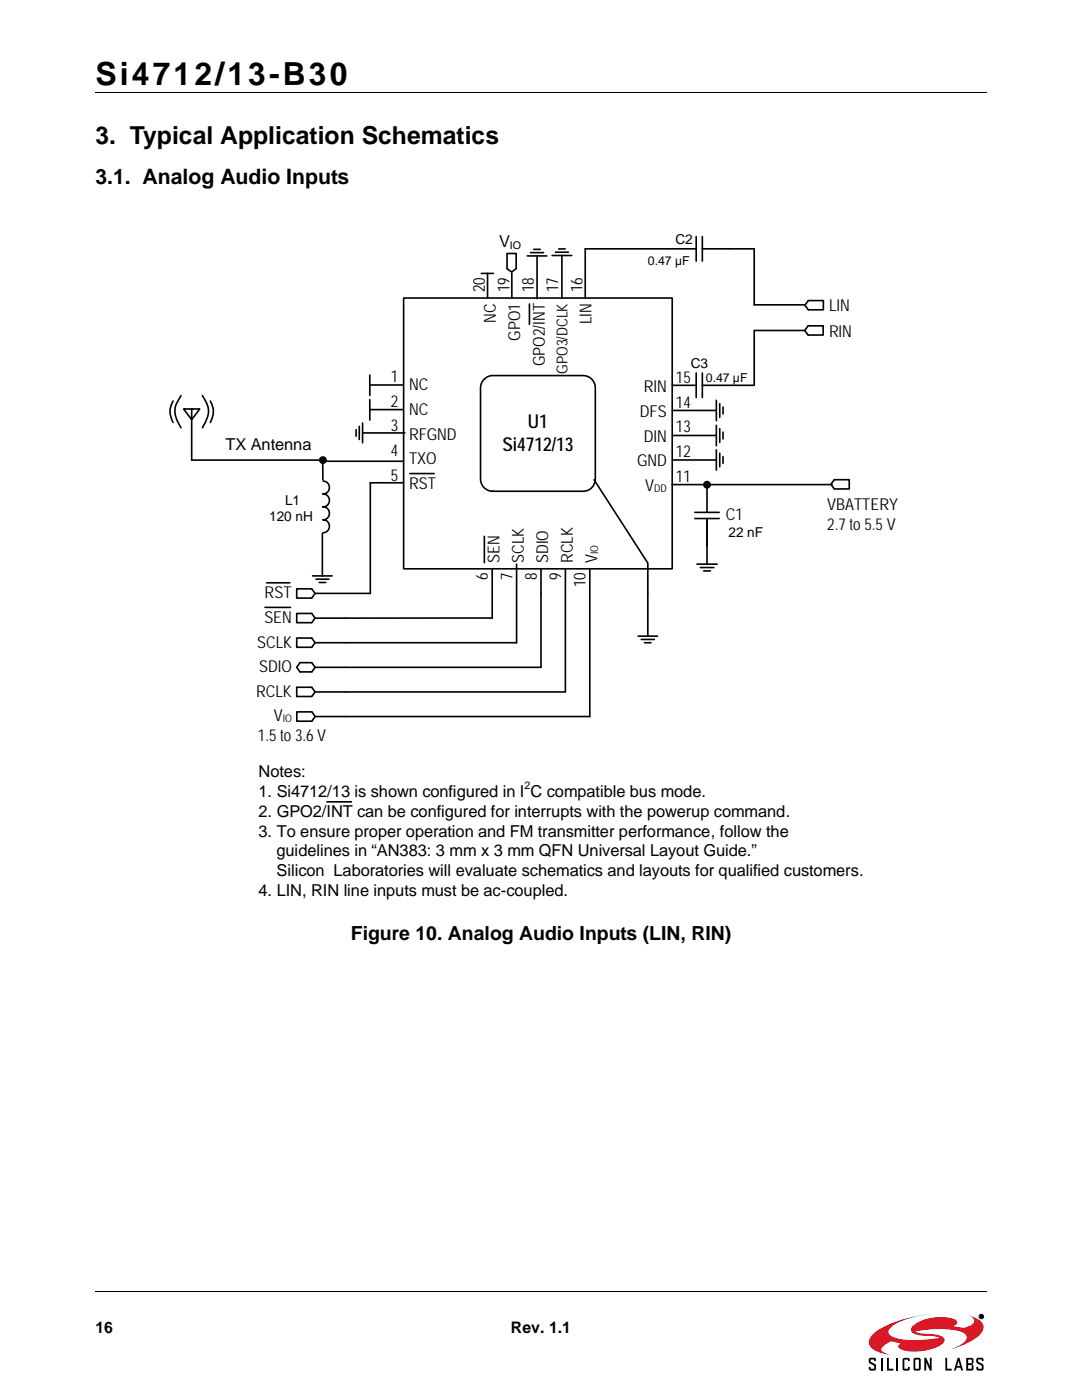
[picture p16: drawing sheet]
<svg xmlns="http://www.w3.org/2000/svg" width="216mm" height="279mm" viewBox="0 0 216 279" stroke-linecap="round" stroke-linejoin="round" font-family="sans-serif">
<defs><g id="words">
<text font-size="6.3" x="19" y="16.9">Si4712/13-B30</text>
<text font-size="4.9" x="19" y="28.7">3. Typical Application Schematics</text>
<text font-size="4.2" x="19" y="36.7">3.1. Analog Audio Inputs</text>
<text font-size="3.9" x="70" y="187.6">Figure 10. Analog Audio Inputs (LIN, RIN)</text>
<g font-size="3.8">
<text x="100.2" y="89.9">Si4712/13</text>
<text x="105.3" y="85.3">U1</text>
</g>
<g font-size="3.3">
<text x="99.6" y="49.3">V</text>
<text x="96.8" y="58.3" transform="rotate(-90 96.8 58.3)">20</text>
<text x="101.6" y="58.3" transform="rotate(-90 101.6 58.3)">19</text>
<text x="106.5" y="58.3" transform="rotate(-90 106.5 58.3)">18</text>
<text x="111.4" y="58.3" transform="rotate(-90 111.4 58.3)">17</text>
<text x="116.2" y="58.3" transform="rotate(-90 116.2 58.3)">16</text>
<text x="99" y="64.4" transform="rotate(-90 99 64.4)">NC</text>
<text x="118" y="64.7" transform="rotate(-90 118 64.7)">LIN</text>
<text x="165.5" y="62">LIN</text>
<text x="103.8" y="68" transform="rotate(-90 103.8 68)">GPO1</text>
<text x="165.4" y="67.2">RIN</text>
<text x="78" y="76.2">1</text>
<text x="81.6" y="77.9">NC</text>
<text x="108.7" y="73.1" transform="rotate(-90 108.7 73.1)">GPO2/INT</text>
<text x="134.9" y="76.5">15</text>
<text x="78" y="81.1">2</text>
<text x="81.6" y="82.8">NC</text>
<text x="127.7" y="83.2">DFS</text>
<text x="128.4" y="78.3">RIN</text>
<text x="134.9" y="81.4">14</text>
<text x="45" y="89.8">TX Antenna</text>
<text x="78" y="86.1">3</text>
<text x="81.6" y="87.8">RFGND</text>
<text x="128.4" y="88.1">DIN</text>
<text x="134.9" y="86.3">13</text>
<text x="78" y="91">4</text>
<text x="78" y="95.9">5</text>
<text x="81.6" y="92.7">TXO</text>
<text x="127.1" y="93">GND</text>
<text x="134.9" y="91.2">12</text>
<text x="81.6" y="97.6">RST</text>
<text x="128.8" y="98">V</text>
<text x="134.9" y="96.1">11</text>
<text x="165.1" y="101.8">VBATTERY</text>
<text x="144.8" y="103.9">C1</text>
<text x="165.1" y="105.8">2.7 to 5.5 V</text>
<text x="99.7" y="112.4" transform="rotate(-90 99.7 112.4)">SEN</text>
<text x="104.5" y="112.4" transform="rotate(-90 104.5 112.4)">SCLK</text>
<text x="109.4" y="112.4" transform="rotate(-90 109.4 112.4)">SDIO</text>
<text x="114.3" y="112.4" transform="rotate(-90 114.3 112.4)">RCLK</text>
<text x="119.1" y="112.4" transform="rotate(-90 119.1 112.4)">V</text>
<text x="52.8" y="119.4">RST</text>
<text x="97.4" y="115.8" transform="rotate(-90 97.4 115.8)">6</text>
<text x="102.2" y="115.8" transform="rotate(-90 102.2 115.8)">7</text>
<text x="107.1" y="115.8" transform="rotate(-90 107.1 115.8)">8</text>
<text x="112" y="115.8" transform="rotate(-90 112 115.8)">9</text>
<text x="116.9" y="117.2" transform="rotate(-90 116.9 117.2)">10</text>
<text x="52.7" y="124.3">SEN</text>
<text x="51.3" y="129.2">SCLK</text>
<text x="51.7" y="134.2">SDIO</text>
<text x="51.1" y="139.1">RCLK</text>
<text x="54.7" y="143.9">V</text>
<text x="51.5" y="148">1.5 to 3.6 V</text>
<text x="51.6" y="155.2">Notes:</text>
<text x="51.6" y="159.1">1. Si4712/13 is shown configured in I C compatible bus mode.</text>
<text x="51.6" y="163">2. GPO2/INT can be configured for interrupts with the powerup command.</text>
<text x="51.6" y="166.9">3. To ensure proper operation and FM transmitter performance, follow the</text>
<text x="55.2" y="170.9">guidelines in “AN383: 3 mm x 3 mm QFN Universal Layout Guide.”</text>
<text x="51.6" y="178.7">4. LIN, RIN line inputs must be ac-coupled.</text>
<text x="55.2" y="174.8">Silicon Laboratories will evaluate schematics and layouts for qualified customers.</text>
</g>
<g font-size="3.2">
<text x="19" y="266">16</text>
<text x="102" y="266">Rev. 1.1</text>
</g>
<text font-size="3" x="113.3" y="74.6" transform="rotate(-90 113.3 74.6)">GPO3/DCLK</text>
<g font-size="2.7">
<text x="134.8" y="48.6">C2</text>
<text x="137.8" y="73.4">C3</text>
<text x="56.9" y="100.8">L1</text>
<text x="53.7" y="104.1">120 nH</text>
<text x="145.4" y="107.2">22 nF</text>
</g>
<g font-size="2.5">
<text x="129.3" y="52.9">0.47 µF</text>
<text x="140.8" y="76.2">0.47 µF</text>
</g>
<g font-size="2.1">
<text x="101.7" y="49.7">IO</text>
<text x="130.5" y="98.2">DD</text>
<text x="119.4" y="110.6" transform="rotate(-90 119.4 110.6)">IO</text>
<text x="56.4" y="144.1">IO</text>
<text x="104.7" y="157.5">2</text>
</g>
</g></defs>
<path d="M19 18.4h177.8M19.1 257.8h177.8" fill="none" stroke="#000" stroke-width=".2"/>
<path d="M172.3 258.6h25v18.7h-25z" fill="#fff"/>
<path d="M174.3 266.1a21.4 21.4 0 0 1 9.7-3.6l1.5-.2a16.9 16.9 0 0 0-7.6 2.5 1.05 1.05 0 0 0-.6 1 1.05 1.05 0 0 0 .7 .9 17 17 0 0 0 8.9 .4l.6-.1a11.4 11.4 0 0 0-3.8-.5h-.4a1.42 1.42 0 0 1-1.6-1.2 2.83 2.83 0 0 1 1.9-1.6 9.2 9.2 0 0 1 7-.3 .65 .65 0 0 1 .4 .7 .65 .65 0 0 1-.7 .5l-.1 .1a4.3 4.3 0 0 0 3.3-.1 .97 .97 0 0 0 .9-.9 .97 .97 0 0 0-.8-1l-.3-.1 .5 .1a2.73 2.73 0 0 1 2.5 2.3 5.4 5.4 0 0 1-3.4 3.1l-3.8 1.4a6.3 6.3 0 0 0 3.8-2.3 1.39 1.39 0 0 0-1.4-1.5 21.1 21.1 0 0 0-8.9 0l1.1 .4a10.3 10.3 0 0 1 4.4 .7 .81 .81 0 0 1-.1 1.5 10.1 10.1 0 0 1-8.3 .9l-.5-.5 .5-.6-1.9-.4-.6 .3a1.81 1.81 0 0 0-1.3 1.4l.6 .6 1.2 .4-1.6-.3a3.4 3.4 0 0 1-2.7-2 2.19 2.19 0 0 1 .9-2z" fill="#da1826"/>
<g fill="none" stroke="#000" stroke-width=".2">
<path d="M195.6 262.5h.4l-.1 .2 .2 .3-.4-.2-.1 .2zM195.7 262.5l.3 .1-.3 .1z"/>
<circle cx="195.8" cy="262.7" r=".45"/>
</g>
<g fill="#000">
<path d="M173.5 271h.9l.4 .1v.5h-.4v-.3h-.7v.2v.2l1 .6 .1 .2v.7l-.2 .3h-1.1l-.1-.7h.3v.4h.7v-.6l-.1-.1a1.14 1.14 0 0 1-1-.7v-.5zM177 271h.4v2.2h.9v.3h-1.3zM180.1 271.2l.4-.2h.7l.3 .2v.4h-.3v-.3h-.7v1.9h.7v-.4h.3v.4l-.1 .3h-.9l-.4-.1zM184.4 271h.4l.7 1.6v-1.6h.4v2.5h-.4l-.7-1.6v1.6h-.4zM188.6 271h.4v2.2h.9v.3h-1.3zM195 271h.9l.3 .1v.5h-.3v-.3h-.7v.2v.2l1 .6 .1 .3v.6l-.2 .3h-1.1l-.2-.7h.4v.4h.7v-.6l-.2-.1a1.14 1.14 0 0 1-.9-.7v-.5z"/>
<path d="M182.3 271.2v2.1l.3 .2h.9l.2-.3v-2l-.3-.2h-.8zM182.6 271.3h.8v1.9h-.8z"/>
<path d="M191.1 271l-.8 2.5h.4l.2-.5h.7l.2 .5h.4l-.8-2.5zM191.3 271.6l.2 1h-.5z"/>
<path d="M192.8 271v2.5h1.3l.2-.3v-.7l-.3-.2 .3-.3-.1-.8-.3-.2zM193.2 271.3h.7v.8h-.7zM193.2 272.4h.7v.8h-.7z"/>
<path d="M195.6 262.5h.4l-.1 .2 .2 .3-.4-.2-.1 .2zM195.7 262.5v.2l.3-.1z"/>
</g>
<path d="M175.9 271v2.5M179 271v2.5" fill="none" stroke="#000" stroke-width=".36"/>
<g fill="#fff">
<path d="M33.3 45.1h149.2v135.9h-149.2z"/>
<path d="M80.5 59.5h53.6v54h-53.6z"/>
</g>
<g fill="none" stroke="#000" stroke-width=".33">
<path d="M80.5 59.5h53.6v54h-53.6zM96 54.6h2.5M97.3 54.6v4.9M101.2 50.6h1.8v3l-.9 .7-.9-.7zM102.1 54.5v4.9M105.2 51.1h3.9M105.9 50.4h2.6M106.5 49.8h1.3M107.2 51.1v8.5M110.2 51h3.9M110.8 50.3h2.6M111.5 49.7h1.3"/>
<path d="M112.1 51v8.5M138.9 47.2v4.9M138.9 49.7h-22.1v9.8M140.1 49.7h10.4v11.1h10.2M140.1 47.2v4.9M161.3 60h3v1.8h-3l-.7-.9zM36.1 79l-.2 .3a4.4 4.4 0 0 0 0 5.6l.2 .5M40.4 79l.1 .1a4.3 4.3 0 0 1 .5 5.2l-.6 1.1M73.8 74.8v4.1M73.8 79.8v4M73.9 76.8h6.6M96.6 75.6l1-.6h.6h18.3a2.46 2.46 0 0 1 2.3 2.4v18.3a2.44 2.44 0 0 1-2.3 2.3h-18.2a2.44 2.44 0 0 1-2.4-2.4v-18.3a2.45 2.45 0 0 1 .7-1.7z"/>
<path d="M105.6 60.7v4M134.1 76.9h4.7M138.9 74.4v5M140.1 74.4v5M140.1 76.9h10.2M142.9 79.9v4.1M150.5 66v10.9M150.6 66h10M161.2 65h3.1v1.9h-3.1l-.6-.9zM34.5 80a4 4 0 0 0 0 4.3M38.2 81.6h1.7l-1.7 2.2v-2.2h-1.6l1.6 2.2v8h26.2M42 80a4 4 0 0 1 0 4.3"/>
<path d="M64.4 91.6v4.1M64.4 92.1h16.1M64.5 96a1.28 1.28 0 0 1 1.2 1.3 1.28 1.28 0 0 1-1.2 1.3 1.29 1.29 0 0 1 1.2 1.3 1.29 1.29 0 0 1-1.2 1.3 1.29 1.29 0 0 1 1.2 1.2 1.29 1.29 0 0 1-1.2 1.3 1.29 1.29 0 0 1 1.2 1.3 1.29 1.29 0 0 1-1.2 1.3M71.1 85.7v1.4M71.7 85.1v2.6M72.3 84.4v4M72.3 86.4h8.5M73.9 81.7h6.6M80.5 96.4h-6.6v22M81.7 94.5h4.9M118.5 95.7l10.8 16.7v14.6M134.1 96.7h31.9"/>
<path d="M134.2 81.9h8.7M134.2 86.9h8.7M134.2 91.8h8.7M141.1 96.7v5.6M142.9 84.9v4.1M142.9 89.8v4M143.6 80.6v2.7M143.6 85.6v2.7M143.6 90.4v2.8M144.3 81.2v1.4M144.3 86.2v1.4M144.3 91.1v1.4"/>
<path d="M166.5 95.7h3v1.9h-3l-.7-1zM53.2 116.3h4.6M59.2 117.5h3l.7 .9-.7 1h-3zM62.4 114.9h3.9M62.9 118.4h10.9M63 115.6h2.6M63.7 116.2h1.3M64.3 106.4v8.5M96.6 107v5.3M98.2 113.5v9.9M103.1 112.6v15.7h-40.2M107.9 113.5v19.7"/>
<path d="M112.8 113.5v24.6M117.7 113.5v29.5h-54.8M138.6 103.5h4.9M138.6 102.3h4.9M139.1 112.6h4M139.7 113.3h2.7M140.4 113.9h1.4M141.1 103.5v9.1M52.9 121.2h5.1M59.2 122.4h3l.7 1-.7 .9h-3zM59.2 127.3h3l.7 1-.7 .9h-3zM59.2 137.2h3l.7 .9-.7 .9h-3z"/>
<path d="M59.9 132.2h2.3l.7 1-.7 .9h-2.3l-.7-.9zM62.9 138.1h49.9M98.2 123.3l-35.3 .1M107.9 133.2h-45M127.3 127h3.9M128 127.6h2.6M128.6 128.3h1.3M59.2 142.1h3l.7 .9-.7 .9h-3zM65.2 160h4.9"/>
<circle cx="64.4" cy="91.8" r=".63"/>
<circle cx="141.1" cy="96.7" r=".63"/>
</g>
<g fill="#000">
<circle cx="64.4" cy="91.8" r=".63"/>
<circle cx="141.1" cy="96.7" r=".63"/>
</g>
<use href="#words"/>
</svg>
